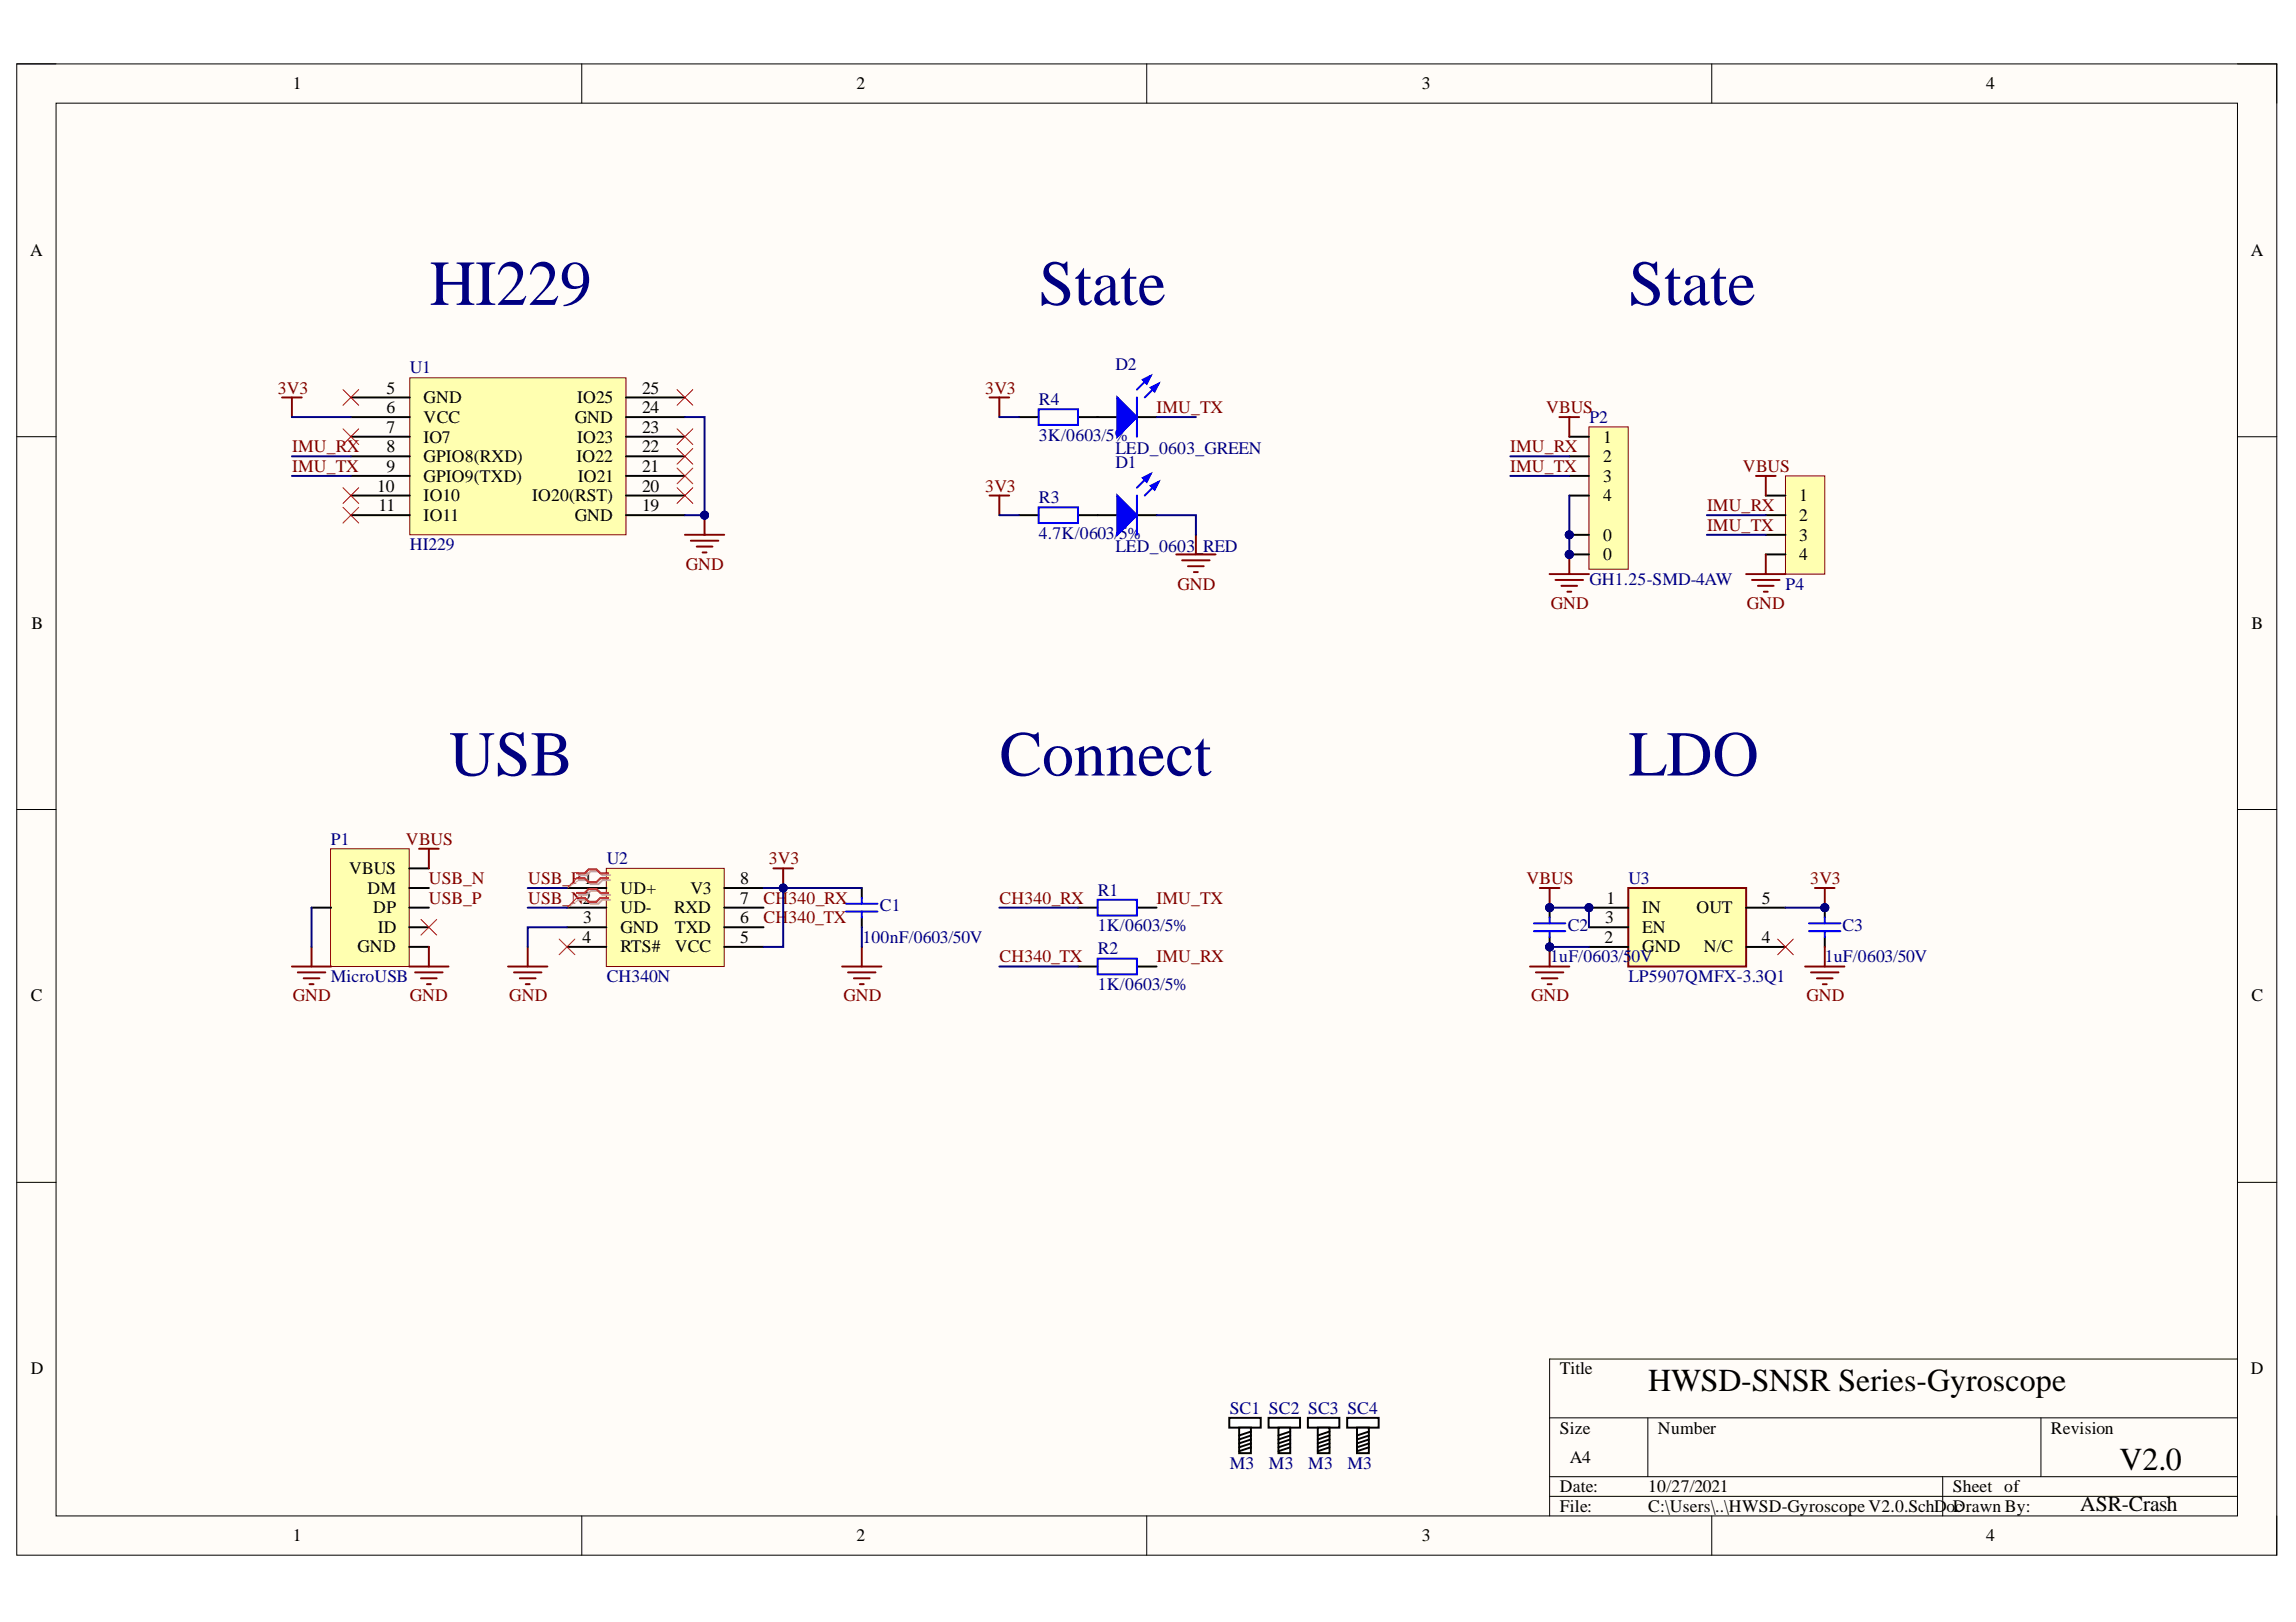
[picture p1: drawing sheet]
<svg xmlns="http://www.w3.org/2000/svg" width="297mm" height="210mm" viewBox="0 0 297 210" stroke-linecap="round" stroke-linejoin="round" font-family="sans-serif">
<defs><g id="words">
<g font-size="8.3" fill="#000080">
<text x="55.6" y="39.5">HI229</text>
<text x="134.4" y="39.5">State</text>
<text x="210.7" y="39.5">State</text>
<text x="58.1" y="100.4">USB</text>
<text x="129.3" y="100.4">Connect</text>
<text x="210.7" y="100.4">LDO</text>
</g>
<g font-size="4.1">
<text x="213.2" y="180">HWSD-SNSR Series-Gyroscope</text>
<text x="274.2" y="190.2">V2.0</text>
</g>
<text font-size="2.8" x="269.1" y="195.6">ASR-Crash</text>
<g font-size="2.3">
<text x="37.9" y="11.6">1</text>
<text x="110.8" y="11.6">2</text>
<text x="184" y="11.6">3</text>
<text x="257" y="11.6">4</text>
<text x="3.9" y="33.1">A</text>
<text x="291.2" y="33.1">A</text>
<text x="50" y="50.9">5</text>
<text x="50" y="53.5">6</text>
<text x="54.8" y="52.2">GND</text>
<text x="74.7" y="52.2">IO25</text>
<text x="83.1" y="53.5">24</text>
<text x="83.1" y="50.9">25</text>
<text x="50" y="56">7</text>
<text x="50" y="58.5">8</text>
<text x="54.8" y="54.7">VCC</text>
<text x="54.8" y="57.3">IO7</text>
<text x="54.8" y="59.8">GPIO8(RXD)</text>
<text x="74.3" y="54.7">GND</text>
<text x="74.6" y="59.8">IO22</text>
<text x="74.7" y="57.3">IO23</text>
<text x="83.1" y="58.5">22</text>
<text x="83.1" y="56">23</text>
<text x="207.4" y="57.3">1</text>
<text x="207.4" y="59.8">2</text>
<text x="48.8" y="63.6">10</text>
<text x="50" y="61.1">9</text>
<text x="54.8" y="62.3">GPIO9(TXD)</text>
<text x="54.8" y="64.9">IO10</text>
<text x="68.8" y="64.9">IO20(RST)</text>
<text x="74.8" y="62.3">IO21</text>
<text x="83.1" y="63.6">20</text>
<text x="83.1" y="61.1">21</text>
<text x="207.4" y="62.3">3</text>
<text x="207.4" y="64.9">4</text>
<text x="232.8" y="64.9">1</text>
<text x="49" y="66.2">11</text>
<text x="54.8" y="67.4">IO11</text>
<text x="74.3" y="67.4">GND</text>
<text x="83.1" y="66.2">19</text>
<text x="207.4" y="70">0</text>
<text x="232.8" y="67.4">2</text>
<text x="232.8" y="70">3</text>
<text x="207.4" y="72.5">0</text>
<text x="232.8" y="72.5">4</text>
<text x="4.1" y="81.4">B</text>
<text x="291.3" y="81.4">B</text>
<text x="45.2" y="113.1">VBUS</text>
<text x="47.5" y="115.7">DM</text>
<text x="48.3" y="118.2">DP</text>
<text x="75.4" y="119.5">3</text>
<text x="80.3" y="115.7">UD+</text>
<text x="80.3" y="118.2">UD-</text>
<text x="87.2" y="118.2">RXD</text>
<text x="89.3" y="115.7">V3</text>
<text x="95.7" y="119.5">6</text>
<text x="95.7" y="116.9">7</text>
<text x="95.7" y="114.4">8</text>
<text x="207.6" y="119.5">3</text>
<text x="207.8" y="116.9">1</text>
<text x="212.5" y="118.2">IN</text>
<text x="219.5" y="118.2">OUT</text>
<text x="227.9" y="116.9">5</text>
<text x="46.3" y="123.3">GND</text>
<text x="48.9" y="120.7">ID</text>
<text x="75.4" y="122">4</text>
<text x="80.3" y="120.7">GND</text>
<text x="80.3" y="123.3">RTS#</text>
<text x="87.3" y="123.3">VCC</text>
<text x="87.3" y="120.7">TXD</text>
<text x="95.7" y="122">5</text>
<text x="207.6" y="122">2</text>
<text x="212.5" y="123.3">GND</text>
<text x="212.5" y="120.7">EN</text>
<text x="220.4" y="123.3">N/C</text>
<text x="227.9" y="122">4</text>
<text x="4" y="129.6">C</text>
<text x="291.3" y="129.6">C</text>
<text x="4" y="177.8">D</text>
<text x="201.8" y="177.8">Title</text>
<text x="291.2" y="177.8">D</text>
<text x="201.8" y="185.5">Size</text>
<text x="214.5" y="185.5">Number</text>
<text x="265.3" y="185.5">Revision</text>
<text x="203.1" y="189.3">A4</text>
<text x="201.8" y="193.1">Date:</text>
<text x="201.8" y="195.7">File:</text>
<text x="213.2" y="193.1">10/27/2021</text>
<text x="213.2" y="195.7">C:\Users\..\HWSD-Gyroscope V2.0.SchD</text>
<text x="251.8" y="195.7">oDrawn By:</text>
<text x="252.6" y="193.1">Sheet of</text>
<text x="252.9" y="195.7">c</text>
<text x="37.9" y="199.5">1</text>
<text x="110.8" y="199.5">2</text>
<text x="184" y="199.5">3</text>
<text x="257" y="199.5">4</text>
</g>
<g font-size="2.3" fill="#000080">
<text x="144.3" y="47.8">D2</text>
<text x="53" y="48.3">U1</text>
<text x="134.4" y="52.5">R4</text>
<text x="134.4" y="57">3K/0603/5%</text>
<text x="144.3" y="58.8">LED_0603_GREEN</text>
<text x="205.6" y="54.7">P2</text>
<text x="134.4" y="65.1">R3</text>
<text x="144.3" y="60.6">D1</text>
<text x="53" y="71.2">HI229</text>
<text x="134.4" y="69.7">4.7K/0603/5%</text>
<text x="144.3" y="71.5">LED_0603_RED</text>
<text x="205.6" y="75.7">GH1.25-SMD-4AW</text>
<text x="231" y="76.3">P4</text>
<text x="42.8" y="109.3">P1</text>
<text x="78.5" y="111.9">U2</text>
<text x="113.8" y="117.9">C1</text>
<text x="142" y="115.9">R1</text>
<text x="210.7" y="114.4">U3</text>
<text x="111.6" y="122">100nF/0603/50V</text>
<text x="142" y="120.5">1K/0603/5%</text>
<text x="142" y="123.5">R2</text>
<text x="200.5" y="124.5">1uF/0603/5</text>
<text x="202.8" y="120.5">C2</text>
<text x="211.1" y="124.5">0V</text>
<text x="236.1" y="124.5">1uF/0603/50V</text>
<text x="238.3" y="120.5">C3</text>
<text x="42.8" y="127.1">MicroUSB</text>
<text x="78.5" y="127.1">CH340N</text>
<text x="142" y="128.1">1K/0603/5%</text>
<text x="210.7" y="127.1">LP5907QMFX-3.3Q1</text>
<text x="159.1" y="183">SC1 SC2 SC3 SC4</text>
<text x="159.1" y="190.1">M3</text>
<text x="164.2" y="190.1">M3</text>
<text x="169.2" y="190.1">M3</text>
<text x="174.3" y="190.1">M3</text>
</g>
<g font-size="2.3" fill="#800000">
<text x="35.9" y="50.9">3V3</text>
<text x="127.5" y="50.9">3V3</text>
<text x="149.6" y="53.5">IMU_TX</text>
<text x="200" y="53.5">VBUS</text>
<text x="37.8" y="58.5">IMU_RX</text>
<text x="195.4" y="58.5">IMU_RX</text>
<text x="37.8" y="61.1">IMU_TX</text>
<text x="127.5" y="63.6">3V3</text>
<text x="195.4" y="61.1">IMU_TX</text>
<text x="225.5" y="61.1">VBUS</text>
<text x="220.8" y="66.2">IMU_RX</text>
<text x="220.8" y="68.7">IMU_TX</text>
<text x="88.7" y="73.8">GND</text>
<text x="152.3" y="76.3">GND</text>
<text x="200.6" y="78.8">GND</text>
<text x="226" y="78.8">GND</text>
<text x="52.5" y="109.3">VBUS</text>
<text x="99.5" y="111.9">3V3</text>
<text x="55.5" y="114.4">USB_N</text>
<text x="55.5" y="116.9">USB_P</text>
<text x="68.3" y="116.9">USB_N2</text>
<text x="68.3" y="114.4">USB_P1</text>
<text x="98.8" y="116.9">CH</text>
<text x="98.8" y="119.5">CH</text>
<text x="102" y="116.9">340_RX</text>
<text x="102" y="119.5">340_TX</text>
<text x="129.3" y="116.9">CH340_RX</text>
<text x="149.6" y="116.9">IMU_TX</text>
<text x="197.5" y="114.4">VBUS</text>
<text x="234.2" y="114.4">3V3</text>
<text x="129.3" y="124.5">CH340_TX</text>
<text x="149.6" y="124.5">IMU_RX</text>
<text x="37.9" y="129.6">GND</text>
<text x="53" y="129.6">GND</text>
<text x="65.9" y="129.6">GND</text>
<text x="109.1" y="129.6">GND</text>
<text x="198.1" y="129.6">GND</text>
<text x="233.7" y="129.6">GND</text>
</g>
</g></defs>
<path d="M2.2 8.3h292.4v193h-292.4z" fill-rule="evenodd" fill="#fffcf8"/>
<path d="M2.2 8.3h292.4v193h-292.4z" fill="none" stroke="#000" stroke-width=".13"/>
<path d="M7.3 13.4h282.2v182.8h-282.2z" fill-rule="evenodd" fill="#fffcf8"/>
<g fill="none" stroke="#000" stroke-width=".13">
<path d="M2.2 8.3h5.1M7.3 13.4h282.2v182.8h-282.2zM75.3 8.3v5M148.4 8.3v5M221.5 8.3v5.1M289.5 8.3h5.1v5.1M2.2 56.5h5.1M289.5 56.5h5.1M2.2 104.8h5.1M289.5 104.8h5.1M2.2 153h5.1M289.5 153h5.1"/>
<path d="M289.5 175.9h-89v20.3M75.3 196.2v5.1M148.4 196.2v5.1M200.5 183.5h89M200.5 191.1h89M200.5 193.6h89M213.2 183.5v7.6M221.5 196.2v5.1M251.3 191.1v5.1M264 183.5v7.6M294.6 196.2v5.1"/>
</g>
<path d="M78.4 112.4h15.3v12.7h-15.3z" fill-rule="evenodd" fill="#ffffb0"/>
<path d="M78.4 112.4h15.3v12.7h-15.3z" fill="none" stroke="#800000" stroke-width=".13"/>
<path d="M73.4 114.9h5M73.4 117.5h5M73.4 120h5M93.7 114.9h5.1M93.7 117.5h5.1M93.7 120h5.1M73.4 122.5h5M93.7 122.5h5.1" fill="none" stroke="#000" stroke-width=".25"/>
<path d="M53 48.9h28v20.3h-28z" fill-rule="evenodd" fill="#ffffb0"/>
<path d="M53 48.9h28v20.3h-28z" fill="none" stroke="#800000" stroke-width=".13"/>
<g fill="none" stroke="#000" stroke-width=".25">
<path d="M45.4 51.4h7.6M45.4 54h7.6M45.4 56.5h7.6M45.4 59.1h7.6M81 51.4h7.6M81 54h7.6M81 56.5h7.6M81 59.1h7.6M45.4 61.6h7.6M45.4 64.1h7.6M45.4 66.7h7.6M81 61.6h7.6"/>
<path d="M81 64.1h7.6M81 66.7h7.6"/>
</g>
<circle cx="203" cy="71.7" r=".51" fill="#000080"/>
<circle cx="203" cy="71.7" r=".51" fill="none" stroke="#000080" stroke-width=".13"/>
<circle cx="203" cy="69.2" r=".51" fill="#000080"/>
<circle cx="203" cy="69.2" r=".51" fill="none" stroke="#000080" stroke-width=".13"/>
<path d="M205.6 55.2h5v18.5h-5z" fill-rule="evenodd" fill="#ffffb0"/>
<path d="M205.6 55.2h5v18.5h-5z" fill="none" stroke="#800000" stroke-width=".13"/>
<path d="M203 56.5h2.6M203 59.1h2.6M203 61.6h2.6M203 64.1h2.6M203 71.7h2.6" fill="none" stroke="#000" stroke-width=".25"/>
<circle cx="203" cy="71.7" r=".51" fill="#000080"/>
<circle cx="203" cy="71.7" r=".51" fill="none" stroke="#000080" stroke-width=".13"/>
<path d="M203 69.2h2.6" fill="none" stroke="#000" stroke-width=".25"/>
<circle cx="203" cy="69.2" r=".51" fill="#000080"/>
<circle cx="203" cy="69.2" r=".51" fill="none" stroke="#000080" stroke-width=".13"/>
<path d="M42.8 109.8h10.1v15.3h-10.1z" fill-rule="evenodd" fill="#ffffb0"/>
<path d="M42.8 109.8h10.1v15.3h-10.1z" fill="none" stroke="#800000" stroke-width=".13"/>
<path d="M40.3 117.5h2.5M52.9 112.4h2.6M52.9 114.9h2.6M52.9 117.5h2.6M52.9 120h2.6M52.9 122.5h2.6" fill="none" stroke="#000" stroke-width=".25"/>
<g fill="none" stroke="#800000" stroke-width=".25">
<path d="M36.5 51.4h2.5M37.8 51.4v2.6M88.6 69.2h5.1M89.4 70h3.5M90.1 70.7h2.1M90.9 71.5h.5M91.2 66.7v2.5M54.2 109.8h2.6M55.5 109.8v2.6M37.8 125.1h5M38.5 125.8h3.6M39.3 126.6h2"/>
<path d="M40 127.4h.6M40.3 122.5v2.6M52.9 125.1h5.1M53.7 125.8h3.6M54.5 126.6h2M55.2 127.4h.5M55.5 122.5v2.6M65.7 125.1h5.1M66.5 125.8h3.6M67.3 126.6h2M68 127.4h.5M68.3 122.5v2.6"/>
</g>
<path d="M44.4 50.4l2 2M46.4 50.4l-2 2M44.4 65.7l2 2M46.4 65.7l-2 2M54.5 119l2 2M56.5 119l-2 2M72.3 121.5l2.1 2.1M74.4 121.5l-2.1 2.1" fill="none" stroke="#f00" stroke-width=".13"/>
<circle cx="91.2" cy="66.7" r=".51" fill="#000080"/>
<circle cx="91.2" cy="66.7" r=".51" fill="none" stroke="#000080" stroke-width=".13"/>
<path d="M87.6 58l2 2.1M87.6 55.5l2 2M87.6 50.4l2 2M89.6 58l-2 2.1M89.6 55.5l-2 2M89.6 50.4l-2 2" fill="none" stroke="#f00" stroke-width=".13"/>
<path d="M139.5 117.5h2.5M147.1 117.5h2.5M139.5 125.1h2.5M147.1 125.1h2.5" fill="none" stroke="#000" stroke-width=".25"/>
<path d="M142 116.4h5.1v2.1h-5.1zM142 124.1h5.1v2h-5.1z" fill="none" stroke="#00f" stroke-width=".25"/>
<path d="M100.1 112.4h2.5M101.3 112.4v2.5" fill="none" stroke="#800000" stroke-width=".25"/>
<circle cx="101.3" cy="114.9" r=".51" fill="#000080"/>
<circle cx="101.3" cy="114.9" r=".51" fill="none" stroke="#000080" stroke-width=".13"/>
<path d="M111.5 114.9v1.3M111.5 118.7v1.3" fill="none" stroke="#000" stroke-width=".25"/>
<path d="M109.5 118h4M109.5 117h4M111.5 116.2v.8M111.5 118v.7" fill="none" stroke="#00f" stroke-width=".25"/>
<path d="M74.9 113.3h1l.5-.5h1l.5 .5h1.1M74.9 113.9h1l.5 .5h1l.5-.5h1.1M74.9 115.8h1l.5-.5h1l.5 .5h1.1M74.9 116.4h1l.5 .6h1l.5-.6h1.1" fill="none" stroke="#d0a19e" stroke-width=".25"/>
<path d="M74.9 113.9l-1.5 1M74.9 116.4l-1.5 1.1" fill="none" stroke="#d0a19e" stroke-width=".13"/>
<path d="M74.6 113h1l.6-.5h1l.5 .5h1M74.6 113.7h1l.6 .5h1l.5-.5h1M74.6 115.6h1l.6-.6h1l.5 .6h1M74.6 116.2h1l.6 .5h1l.5-.5h1" fill="none" stroke="#f00" stroke-width=".25"/>
<path d="M74.6 113.7l-1.2 1.2M74.6 116.2l-1.2 1.3" fill="none" stroke="#f00" stroke-width=".13"/>
<path d="M201.7 54h2.6M203 54v2.5M200.5 74.3h5.1M201.2 75.1h3.6M202 75.8h2M202.8 76.6h.5M203 71.7v2.6" fill="none" stroke="#800000" stroke-width=".25"/>
<circle cx="203" cy="71.7" r=".51" fill="#000080"/>
<circle cx="203" cy="71.7" r=".51" fill="none" stroke="#000080" stroke-width=".13"/>
<path d="M159 183.5h4.1v1.3h-4.1z" fill-rule="evenodd" fill="#fff"/>
<path d="M159 183.5h4.1v1.3h-4.1z" fill="none" stroke="#000" stroke-width=".25"/>
<path d="M160.3 184.8h1.5v3.3h-1.5z" fill-rule="evenodd" fill="#fff"/>
<path d="M160.3 184.8h1.5v3.3h-1.5zM161.8 185.3l-1.5 .5M161.8 185.8l-1.5 .5M161.8 186.3l-1.5 .5M161.8 186.8l-1.5 .5M161.8 187.3l-1.5 .5" fill="none" stroke="#000" stroke-width=".25"/>
<path d="M164.1 183.5h4.1v1.3h-4.1z" fill-rule="evenodd" fill="#fff"/>
<path d="M164.1 183.5h4.1v1.3h-4.1z" fill="none" stroke="#000" stroke-width=".25"/>
<path d="M165.4 184.8h1.5v3.3h-1.5z" fill-rule="evenodd" fill="#fff"/>
<path d="M165.4 184.8h1.5v3.3h-1.5zM166.9 185.3l-1.5 .5M166.9 185.8l-1.5 .5M166.9 186.3l-1.5 .5M166.9 186.8l-1.5 .5M166.9 187.3l-1.5 .5" fill="none" stroke="#000" stroke-width=".25"/>
<path d="M169.2 183.5h4.1v1.3h-4.1z" fill-rule="evenodd" fill="#fff"/>
<path d="M169.2 183.5h4.1v1.3h-4.1z" fill="none" stroke="#000" stroke-width=".25"/>
<path d="M170.5 184.8h1.5v3.3h-1.5z" fill-rule="evenodd" fill="#fff"/>
<path d="M170.5 184.8h1.5v3.3h-1.5zM172 185.3l-1.5 .5M172 185.8l-1.5 .5M172 186.3l-1.5 .5M172 186.8l-1.5 .5M172 187.3l-1.5 .5" fill="none" stroke="#000" stroke-width=".25"/>
<path d="M174.3 183.5h4.1v1.3h-4.1z" fill-rule="evenodd" fill="#fff"/>
<path d="M174.3 183.5h4.1v1.3h-4.1z" fill="none" stroke="#000" stroke-width=".25"/>
<path d="M175.6 184.8h1.5v3.3h-1.5z" fill-rule="evenodd" fill="#fff"/>
<path d="M175.6 184.8h1.5v3.3h-1.5zM177.1 185.3l-1.5 .5M177.1 185.8l-1.5 .5M177.1 186.3l-1.5 .5M177.1 186.8l-1.5 .5M177.1 187.3l-1.5 .5" fill="none" stroke="#000" stroke-width=".25"/>
<path d="M231 61.6h5.1v12.7h-5.1z" fill-rule="evenodd" fill="#ffffb0"/>
<path d="M231 61.6h5.1v12.7h-5.1z" fill="none" stroke="#800000" stroke-width=".13"/>
<path d="M131.8 66.7h2.6M139.5 66.7h5M147.1 66.7h2.5M228.4 64.1h2.6M228.4 66.7h2.6M228.4 69.2h2.6M228.4 71.7h2.6" fill="none" stroke="#000" stroke-width=".25"/>
<g fill="none" stroke="#800000" stroke-width=".25">
<path d="M128 64.1h2.6M129.3 64.1v2.6M225.9 74.3h5.1M226.7 75.1h3.5M227.2 61.6h2.5M227.4 75.8h2.1M228.2 76.6h.5M228.4 61.6v2.5M228.4 71.7v2.6M109 125.1h5M109.7 125.8h3.6M110.5 126.6h2"/>
<path d="M111.2 127.4h.5M111.5 122.5v2.6"/>
</g>
<path d="M134.4 65.7h5.1v2h-5.1z" fill="none" stroke="#00f" stroke-width=".25"/>
<path d="M144.5 64.1l2.6 2.6-2.6 2.5z" fill="#00f"/>
<path d="M144.5 64.1l2.6 2.6-2.6 2.5zM148.9 61.3l-1.8 1.8M149.9 62.4l-1.8 1.7" fill="none" stroke="#00f" stroke-width=".25"/>
<path d="M148.9 62.9l1-.5-.5 1z" fill="#00f"/>
<path d="M148.9 62.9l1-.5-.5 1z" fill="none" stroke="#00f" stroke-width=".25"/>
<path d="M147.8 61.8l1.1-.5-.5 1.1z" fill="#00f"/>
<path d="M134.4 53h5.1v2h-5.1zM147.1 64.1v5.1M147.8 61.8l1.1-.5-.5 1.1z" fill="none" stroke="#00f" stroke-width=".25"/>
<path d="M128 51.4h2.6M129.3 51.4v2.6M152.2 71.7h5.1M152.9 72.5h3.6M153.7 73.3h2M154.5 74h.5M154.7 69.2v2.5" fill="none" stroke="#800000" stroke-width=".25"/>
<path d="M131.8 54h2.6M139.5 54h5M147.1 54h2.5" fill="none" stroke="#000" stroke-width=".25"/>
<path d="M144.5 51.4l2.6 2.6-2.6 2.5z" fill="#00f"/>
<path d="M144.5 51.4l2.6 2.6-2.6 2.5zM148.9 48.6l-1.8 1.8M149.9 49.7l-1.8 1.7" fill="none" stroke="#00f" stroke-width=".25"/>
<path d="M148.9 50.2l1-.5-.5 1z" fill="#00f"/>
<path d="M148.9 50.2l1-.5-.5 1z" fill="none" stroke="#00f" stroke-width=".25"/>
<path d="M147.8 49.1l1.1-.5-.5 1.1z" fill="#00f"/>
<path d="M147.1 51.4v5.1M147.8 49.1l1.1-.5-.5 1.1z" fill="none" stroke="#00f" stroke-width=".25"/>
<circle cx="205.6" cy="117.5" r=".51" fill="#000080"/>
<circle cx="205.6" cy="117.5" r=".51" fill="none" stroke="#000080" stroke-width=".13"/>
<path d="M210.6 114.9h15.3v10.2h-15.3z" fill-rule="evenodd" fill="#ffffb0"/>
<path d="M210.6 114.9h15.3v10.2h-15.3z" fill="none" stroke="#800000" stroke-width=".25"/>
<path d="M205.6 117.5h5" fill="none" stroke="#000" stroke-width=".25"/>
<circle cx="205.6" cy="117.5" r=".51" fill="#000080"/>
<circle cx="205.6" cy="117.5" r=".51" fill="none" stroke="#000080" stroke-width=".13"/>
<path d="M205.6 120h5M225.9 117.5h5.1M205.6 122.5h5M225.9 122.5h5.1" fill="none" stroke="#000" stroke-width=".25"/>
<path d="M199.2 114.9h2.5M200.5 114.9v2.6" fill="none" stroke="#800000" stroke-width=".25"/>
<circle cx="200.5" cy="117.5" r=".51" fill="#000080"/>
<circle cx="200.5" cy="117.5" r=".51" fill="none" stroke="#000080" stroke-width=".13"/>
<circle cx="200.5" cy="117.5" r=".51" fill="#000080"/>
<circle cx="200.5" cy="117.5" r=".51" fill="none" stroke="#000080" stroke-width=".13"/>
<circle cx="200.5" cy="122.5" r=".51" fill="#000080"/>
<circle cx="200.5" cy="122.5" r=".51" fill="none" stroke="#000080" stroke-width=".13"/>
<path d="M200.5 117.5v1.2" fill="none" stroke="#000" stroke-width=".25"/>
<circle cx="200.5" cy="117.5" r=".51" fill="#000080"/>
<circle cx="200.5" cy="117.5" r=".51" fill="none" stroke="#000080" stroke-width=".13"/>
<path d="M200.5 121.3v1.2" fill="none" stroke="#000" stroke-width=".25"/>
<circle cx="200.5" cy="122.5" r=".51" fill="#000080"/>
<circle cx="200.5" cy="122.5" r=".51" fill="none" stroke="#000080" stroke-width=".13"/>
<path d="M198.4 119.5h4.1M200.5 118.7v.8M198.4 120.5h4.1M200.5 120.5v.8" fill="none" stroke="#00f" stroke-width=".25"/>
<path d="M197.9 125.1h5.1M198.7 125.8h3.6M199.5 126.6h2M200.2 127.4h.5M200.5 122.5v2.6" fill="none" stroke="#800000" stroke-width=".25"/>
<circle cx="200.5" cy="122.5" r=".51" fill="#000080"/>
<circle cx="200.5" cy="122.5" r=".51" fill="none" stroke="#000080" stroke-width=".13"/>
<path d="M234.8 114.9h2.5M236.1 114.9v2.6" fill="none" stroke="#800000" stroke-width=".25"/>
<circle cx="236.1" cy="117.5" r=".51" fill="#000080"/>
<circle cx="236.1" cy="117.5" r=".51" fill="none" stroke="#000080" stroke-width=".13"/>
<circle cx="236.1" cy="117.5" r=".51" fill="#000080"/>
<circle cx="236.1" cy="117.5" r=".51" fill="none" stroke="#000080" stroke-width=".13"/>
<path d="M236.1 117.5v1.2" fill="none" stroke="#000" stroke-width=".25"/>
<circle cx="236.1" cy="117.5" r=".51" fill="#000080"/>
<circle cx="236.1" cy="117.5" r=".51" fill="none" stroke="#000080" stroke-width=".13"/>
<path d="M236.1 121.3v1.2" fill="none" stroke="#000" stroke-width=".25"/>
<path d="M234 119.5h4.1M236.1 118.7v.8M234 120.5h4.1M236.1 120.5v.8" fill="none" stroke="#00f" stroke-width=".25"/>
<path d="M233.5 125.1h5.1M234.3 125.8h3.6M235.1 126.6h2M235.8 127.4h.5M236.1 122.5v2.6" fill="none" stroke="#800000" stroke-width=".25"/>
<path d="M44.4 55.5l2 2M46.4 55.5l-2 2M44.4 63.1l2 2M46.4 63.1l-2 2M87.6 60.6l2 2M87.6 63.1l2 2M89.6 60.6l-2 2M89.6 63.1l-2 2M230 121.5l2 2.1M232 121.5l-2 2.1" fill="none" stroke="#f00" stroke-width=".13"/>
<path d="M68.3 117.5h5.1M68.3 114.9h5.1M73.4 120h-5.1v2.5M98.8 114.9h2.5v7.6h-2.5" fill="none" stroke="#000080" stroke-width=".25"/>
<circle cx="101.3" cy="114.9" r=".51" fill="#000080"/>
<circle cx="101.3" cy="114.9" r=".51" fill="none" stroke="#000080" stroke-width=".13"/>
<path d="M101.3 114.9h10.2" fill="none" stroke="#000080" stroke-width=".25"/>
<circle cx="101.3" cy="114.9" r=".51" fill="#000080"/>
<circle cx="101.3" cy="114.9" r=".51" fill="none" stroke="#000080" stroke-width=".13"/>
<path d="M37.8 59.1h7.6M37.8 54h7.6M88.6 54h2.6v12.7M195.4 59.1h7.6M37.8 61.6h7.6M195.4 61.6h7.6" fill="none" stroke="#000080" stroke-width=".25"/>
<circle cx="91.2" cy="66.7" r=".51" fill="#000080"/>
<circle cx="91.2" cy="66.7" r=".51" fill="none" stroke="#000080" stroke-width=".13"/>
<path d="M129.3 66.7h2.5M203 64.1v7.6M220.8 69.2h7.6M220.8 66.7h7.6M40.3 117.5v5M129.3 117.5h10.2M129.3 125.1h10.2" fill="none" stroke="#000080" stroke-width=".25"/>
<circle cx="203" cy="71.7" r=".51" fill="#000080"/>
<circle cx="203" cy="71.7" r=".51" fill="none" stroke="#000080" stroke-width=".13"/>
<circle cx="203" cy="69.2" r=".51" fill="#000080"/>
<circle cx="203" cy="69.2" r=".51" fill="none" stroke="#000080" stroke-width=".13"/>
<path d="M129.3 54h2.5M149.6 54h5.1M200.5 122.5h5.1" fill="none" stroke="#000080" stroke-width=".25"/>
<circle cx="200.5" cy="122.5" r=".51" fill="#000080"/>
<circle cx="200.5" cy="122.5" r=".51" fill="none" stroke="#000080" stroke-width=".13"/>
<path d="M200.5 117.5h5.1v2.5" fill="none" stroke="#000080" stroke-width=".25"/>
<circle cx="205.6" cy="117.5" r=".51" fill="#000080"/>
<circle cx="205.6" cy="117.5" r=".51" fill="none" stroke="#000080" stroke-width=".13"/>
<circle cx="200.5" cy="117.5" r=".51" fill="#000080"/>
<circle cx="200.5" cy="117.5" r=".51" fill="none" stroke="#000080" stroke-width=".13"/>
<path d="M231 117.5h5.1" fill="none" stroke="#000080" stroke-width=".25"/>
<circle cx="236.1" cy="117.5" r=".51" fill="#000080"/>
<circle cx="236.1" cy="117.5" r=".51" fill="none" stroke="#000080" stroke-width=".13"/>
<path d="M88.6 66.7h2.6M111.5 120v2.5" fill="none" stroke="#000080" stroke-width=".25"/>
<circle cx="91.2" cy="66.7" r=".51" fill="#000080"/>
<circle cx="91.2" cy="66.7" r=".51" fill="none" stroke="#000080" stroke-width=".13"/>
<path d="M149.6 66.7h5.1v2.5" fill="none" stroke="#000080" stroke-width=".25"/>
<use href="#words"/>
</svg>
